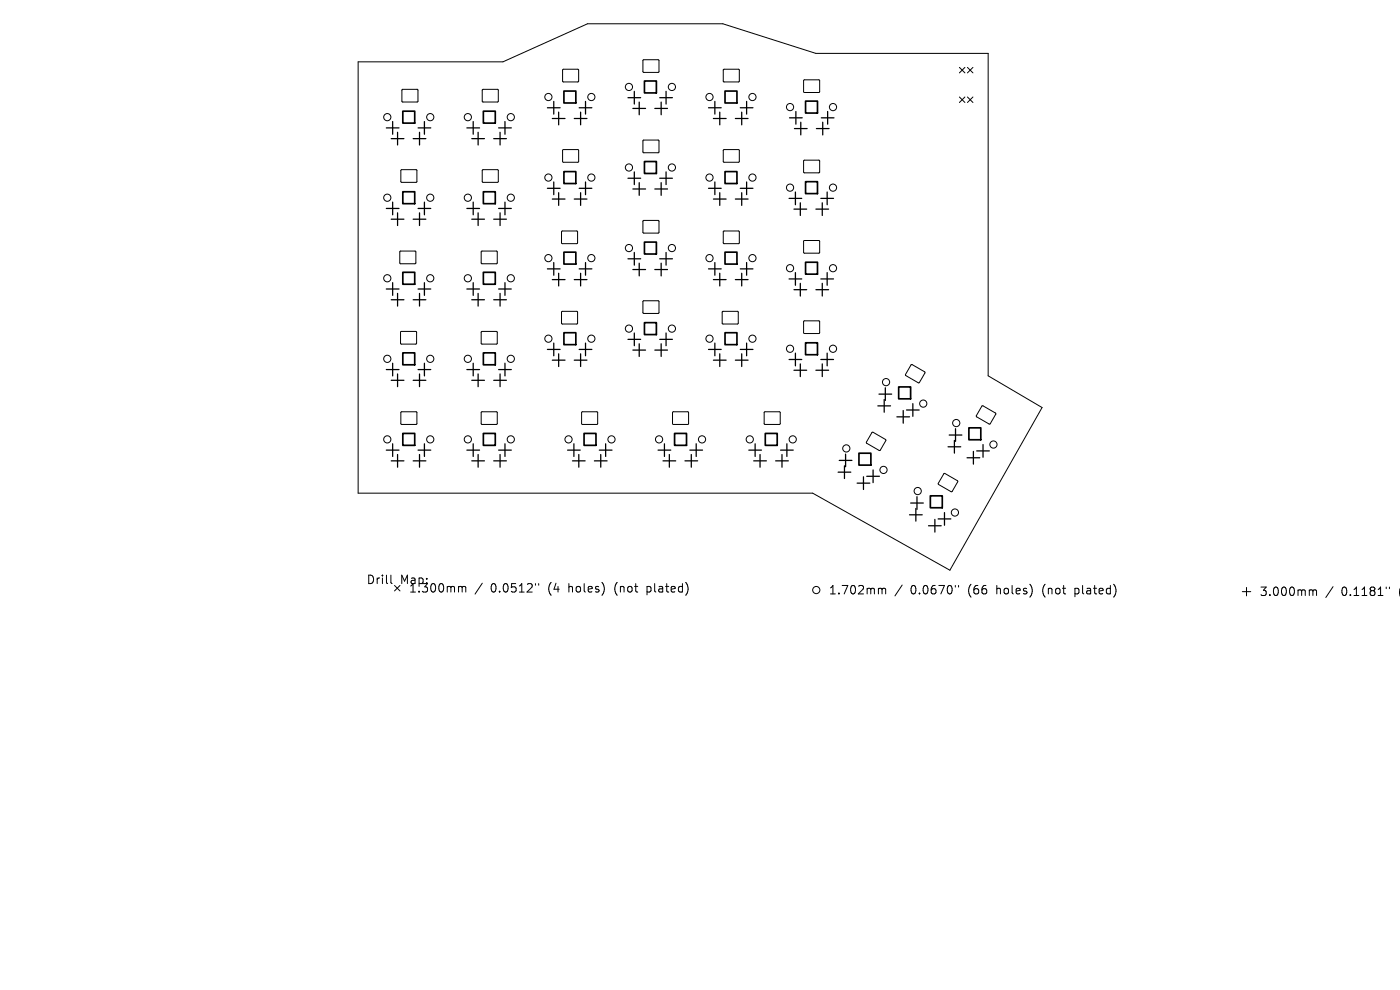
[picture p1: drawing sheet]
<svg xmlns="http://www.w3.org/2000/svg" width="297mm" height="210mm" viewBox="0 0 297 210" stroke-linecap="round" stroke-linejoin="round" font-family="sans-serif">
<defs><g id="words">
<g font-size="2.5">
<text x="77.7" y="124.1">Drill</text>
<text x="84.9" y="124.1">Map:</text>
<text x="86.7" y="125.9">1.300mm</text>
<text x="104.1" y="125.9">0.0512&quot;</text>
<text x="116.4" y="125.9">(4</text>
<text x="120.9" y="125.9">holes)</text>
<text x="130.8" y="125.9">(not</text>
<text x="137.8" y="125.9">plated)</text>
<text x="175.7" y="126.3">1.702mm</text>
<text x="193.2" y="126.3">0.0670&quot;</text>
<text x="205.5" y="126.3">(66</text>
<text x="211.6" y="126.3">holes)</text>
<text x="221.6" y="126.3">(not</text>
<text x="228.6" y="126.3">plated)</text>
<text x="267.1" y="126.7">3.000mm</text>
<text x="284.6" y="126.7">0.1181&quot;</text>
<text x="296.9" y="126.7">(1</text>
</g>
</g></defs>
<g fill="none" stroke="#000" stroke-width=".21">
<path d="M76 13.1h30.7l17.9-8.1h28.7l19.8 6.3h36.5v68.4l11.5 6.7-19.6 34.6-29.1-16.4h-96.4zM85.3 19h3.3v2.6h-3.3zM102.4 19h3.2l.1 2.6h-3.3zM119.4 14.7h3.3v2.6h-3.3zM136.4 12.7h3.3l.1 2.6h-3.3zM153.5 14.7h3.3v2.6h-3.3zM170.5 17h3.3v2.6h-3.3zM203.5 14.3l1.2 1.2M204.7 14.3l-1.2 1.2M205.2 14.3l1.2 1.2M206.4 14.3l-1.2 1.2M85.1 36h3.3v2.6h-3.3z"/>
<path d="M102.4 36h3.2l.1 2.6h-3.3zM119.4 31.8h3.3v2.5l-3.3 .1zM136.4 29.8l3.3-.1 .1 2.6-3.3 .1zM153.5 31.8h3.3v2.6h-3.3zM170.5 34h3.3v2.6h-3.3zM203.5 20.6l1.2 1.1M204.7 20.6l-1.2 1.1M205.2 20.6l1.2 1.1M206.4 20.6l-1.2 1.1M84.9 53.3h3.2l.1 2.6h-3.3zM102.1 53.3h3.3l.1 2.6h-3.4zM119.2 49.1l3.3-.1v2.6h-3.3z"/>
<path d="M136.4 46.8h3.3l.1 2.6h-3.3zM153.5 49.1l3.3-.1v2.6h-3.3zM170.5 51.1h3.3v2.5l-3.3 .1zM85 70.4l3.3-.1v2.6l-3.3 .1zM102.1 70.4l3.3-.1 .1 2.6-3.3 .1zM119.2 66.1h3.3v2.6h-3.3zM136.4 63.9l3.3-.1 .1 2.6-3.3 .1zM153.3 66.1h3.3v2.6h-3.3zM170.5 68.1h3.3v2.6h-3.3zM193.3 77.4l.2-.1 2.7 1.7-1.2 2.2-2.9-1.6zM85.1 87.4h3.3v2.6h-3.3zM102.1 87.4h3.3l.1 2.6h-3.3z"/>
<path d="M123.4 87.4h3.3l.1 2.6h-3.3zM142.7 87.4h3.3v2.6h-3.3zM162.2 87.4h3.3v2.6h-3.3zM185 91.7h.2l2.7 1.6-1.2 2.3-2.9-1.7zM208.3 86.1h.2l2.8 1.6-1.3 2.3-2.9-1.7zM200.2 100.5l.3-.1 2.7 1.6-1.3 2.3-2.9-1.6zM82.9 122v1.5l.3 .3M83.7 124.2l1.2 1.2M84.9 124.2l-1.2 1.2M97.5 124.4l.5 .1v.2M98 124.7l.3-.3 .4 .1 .1 1.1M98 124.7v.9"/>
<path d="M102.3 123.7l-1.5 2.3M113.6 123.8v.3M114.3 123.8v.3M186.6 124.8l.4 .1 .1 .1M187.1 125l.3-.2 .4 .1 .1 1.1M187.1 125v1M191.4 124.1l-1.5 2.3M202.7 124.2v.3M203.4 124.2v.3M263.5 125.5h1.8M264.4 124.6v1.8M278 125.1l.4 .1 .1 .2"/>
<path d="M278.5 125.4l.3-.3 .4 .1 .1 1.1M278.5 125.4v.9M282.8 124.4l-1.5 2.4M294.1 124.5v.4M294.8 124.5v.4"/>
<circle cx="133.4" cy="18.4" r=".76"/>
<circle cx="142.5" cy="18.4" r=".76"/>
<circle cx="82.2" cy="24.9" r=".76"/>
<circle cx="91.3" cy="24.9" r=".76"/>
<circle cx="99.2" cy="24.9" r=".76"/>
<circle cx="108.4" cy="24.9" r=".76"/>
<circle cx="116.3" cy="37.7" r=".76"/>
<circle cx="116.3" cy="20.6" r=".76"/>
<circle cx="125.5" cy="37.7" r=".76"/>
<circle cx="125.5" cy="20.6" r=".76"/>
<circle cx="133.4" cy="35.5" r=".76"/>
<circle cx="142.5" cy="35.5" r=".76"/>
<circle cx="150.5" cy="37.7" r=".76"/>
<circle cx="150.5" cy="20.6" r=".76"/>
<circle cx="159.6" cy="37.7" r=".76"/>
<circle cx="159.6" cy="20.6" r=".76"/>
<circle cx="167.6" cy="22.7" r=".76"/>
<circle cx="167.6" cy="39.8" r=".76"/>
<circle cx="176.7" cy="22.7" r=".76"/>
<circle cx="176.7" cy="39.8" r=".76"/>
<circle cx="82.2" cy="41.9" r=".76"/>
<circle cx="82.2" cy="59" r=".76"/>
<circle cx="91.3" cy="41.9" r=".76"/>
<circle cx="91.3" cy="59" r=".76"/>
<circle cx="99.2" cy="41.9" r=".76"/>
<circle cx="99.2" cy="59" r=".76"/>
<circle cx="108.4" cy="41.9" r=".76"/>
<circle cx="108.4" cy="59" r=".76"/>
<circle cx="116.3" cy="54.8" r=".76"/>
<circle cx="125.5" cy="54.8" r=".76"/>
<circle cx="133.4" cy="52.6" r=".76"/>
<circle cx="142.5" cy="52.6" r=".76"/>
<circle cx="150.5" cy="54.8" r=".76"/>
<circle cx="159.6" cy="54.8" r=".76"/>
<circle cx="167.6" cy="56.9" r=".76"/>
<circle cx="176.7" cy="56.9" r=".76"/>
<circle cx="82.2" cy="76.1" r=".76"/>
<circle cx="91.3" cy="76.1" r=".76"/>
<circle cx="99.2" cy="76.1" r=".76"/>
<circle cx="108.4" cy="76.1" r=".76"/>
<circle cx="116.3" cy="71.8" r=".76"/>
<circle cx="125.5" cy="71.8" r=".76"/>
<circle cx="133.4" cy="69.7" r=".76"/>
<circle cx="142.5" cy="69.7" r=".76"/>
<circle cx="150.5" cy="71.8" r=".76"/>
<circle cx="159.6" cy="71.8" r=".76"/>
<circle cx="167.6" cy="74" r=".76"/>
<circle cx="176.7" cy="74" r=".76"/>
<circle cx="82.2" cy="93.2" r=".76"/>
<circle cx="91.3" cy="93.2" r=".76"/>
<circle cx="99.2" cy="93.2" r=".76"/>
<circle cx="108.4" cy="93.2" r=".76"/>
<circle cx="120.6" cy="93.2" r=".76"/>
<circle cx="129.7" cy="93.2" r=".76"/>
<circle cx="139.8" cy="93.2" r=".76"/>
<circle cx="148.9" cy="93.2" r=".76"/>
<circle cx="159.1" cy="93.2" r=".76"/>
<circle cx="168.2" cy="93.2" r=".76"/>
<circle cx="179.5" cy="95.1" r=".76"/>
<circle cx="187.4" cy="99.7" r=".76"/>
<circle cx="188" cy="81.1" r=".76"/>
<circle cx="195.9" cy="85.6" r=".76"/>
<circle cx="202.9" cy="89.7" r=".76"/>
<circle cx="210.8" cy="94.3" r=".76"/>
<circle cx="194.7" cy="104.2" r=".76"/>
<circle cx="202.6" cy="108.7" r=".76"/>
<circle cx="173.2" cy="125.2" r=".76"/>
</g>
<g fill="none" stroke="#000" stroke-width=".27">
<path d="M134.6 19.4v2.7M141.3 19.4v2.7M82 27.1h2.6M83 29.4h2.7M83.3 25.8v2.7M84.3 28.1v2.7M87.7 29.4h2.6M88.7 27.1h2.7M89 28.1v2.7M90 25.8v2.7M99 27.1h2.7M100.1 29.4h2.7"/>
<path d="M100.4 25.8v2.7M101.4 28.1v2.7M104.7 29.4h2.7M105.8 27.1h2.7M106.1 28.1v2.7M107.1 25.8v2.7M116.1 22.9h2.7M116.1 39.9h2.7M117.2 25.1h2.7M117.5 21.5v2.7M117.5 38.6v2.7M118.5 23.8v2.7"/>
<path d="M121.8 25.1h2.7M122.9 22.9h2.7M122.9 39.9h2.7M123.2 23.8v2.7M124.2 21.5v2.7M124.2 38.6v2.7M133.2 20.7h2.7M133.2 37.8h2.7M134.3 23h2.7M134.6 36.5v2.7M135.6 21.7v2.6M135.6 38.7v2.7"/>
<path d="M138.9 23h2.7M140 20.7h2.6M140 37.8h2.6M140.3 21.7v2.6M140.3 38.7v2.7M141.3 36.5v2.7M150.3 22.9h2.7M150.3 39.9h2.7M151.3 25.1h2.7M151.7 21.5v2.7M151.7 38.6v2.7M152.7 23.8v2.7"/>
<path d="M156 25.1h2.7M157 22.9h2.7M157 39.9h2.7M157.4 23.8v2.7M158.4 21.5v2.7M158.4 38.6v2.7M167.5 25h2.7M168.5 27.3h2.7M168.8 23.6v2.7M169.9 25.9v2.7M173.2 27.3h2.7M174.2 25h2.7"/>
<path d="M174.5 25.9v2.7M175.6 23.6v2.7M82 44.2h2.6M83 46.5h2.7M83.3 42.9v2.7M83.3 60v2.7M84.3 45.2v2.6M87.7 46.5h2.6M88.7 44.2h2.7M89 45.2v2.6M90 42.9v2.7M90 60v2.7"/>
<path d="M99 44.2h2.7M100.1 46.5h2.7M100.4 42.9v2.7M100.4 60v2.7M101.4 45.2v2.6M104.7 46.5h2.7M105.8 44.2h2.7M106.1 45.2v2.6M107.1 42.9v2.7M107.1 60v2.7M116.1 57h2.7M117.2 42.2h2.7"/>
<path d="M117.2 59.3h2.7M117.5 55.7v2.7M118.5 40.9v2.7M118.5 58v2.7M121.8 42.2h2.7M121.8 59.3h2.7M122.9 57h2.7M123.2 40.9v2.7M123.2 58v2.7M124.2 55.7v2.7M133.2 54.9h2.7M134.3 40.1h2.7"/>
<path d="M134.3 57.2h2.7M134.6 53.6v2.6M135.6 55.8v2.7M138.9 40.1h2.7M138.9 57.2h2.7M140 54.9h2.6M140.3 55.8v2.7M141.3 53.6v2.6M150.3 57h2.7M151.3 42.2h2.7M151.3 59.3h2.7M151.7 55.7v2.7"/>
<path d="M152.7 40.9v2.7M152.7 58v2.7M156 42.2h2.7M156 59.3h2.7M157 57h2.7M157.4 40.9v2.7M157.4 58v2.7M158.4 55.7v2.7M167.4 42.1h2.7M167.4 59.2h2.7M168.4 44.4h2.7M168.7 40.7v2.7"/>
<path d="M168.7 57.8v2.7M169.8 43v2.7M173.1 44.4h2.7M174.1 42.1h2.7M174.1 59.2h2.7M174.4 43v2.7M175.5 40.7v2.7M175.5 57.8v2.7M82 61.3h2.6M82 78.4h2.6M83 63.6h2.7M83.3 77.1v2.6"/>
<path d="M84.3 62.2v2.7M84.3 79.3v2.7M87.7 63.6h2.6M88.7 61.3h2.7M88.7 78.4h2.7M89 62.2v2.7M89 79.3v2.7M90 77.1v2.6M99 61.3h2.7M99 78.4h2.7M100.1 63.6h2.7M100.4 77.1v2.6"/>
<path d="M101.4 62.2v2.7M101.4 79.3v2.7M104.7 63.6h2.7M105.8 61.3h2.7M105.8 78.4h2.7M106.1 62.2v2.7M106.1 79.3v2.7M107.1 77.1v2.6M116.1 74.1h2.7M117.2 76.4h2.7M117.5 72.8v2.7M118.5 75.1v2.6"/>
<path d="M121.8 76.4h2.7M122.9 74.1h2.7M123.2 75.1v2.6M124.2 72.8v2.7M133.2 72h2.7M134.3 74.3h2.7M134.6 70.6v2.7M135.6 72.9v2.7M138.9 74.3h2.7M140 72h2.6M140.3 72.9v2.7M141.3 70.6v2.7"/>
<path d="M150.3 74.1h2.7M151.3 76.4h2.7M151.7 72.8v2.7M152.7 75.1v2.6M156 76.4h2.7M157 74.1h2.7M157.4 75.1v2.6M158.4 72.8v2.7M167.4 76.3h2.7M168.4 61.4h2.7M168.4 78.5h2.7M168.7 74.9v2.7"/>
<path d="M169.8 60.1v2.7M169.8 77.2v2.7M173.1 61.4h2.7M173.1 78.5h2.7M174.1 76.3h2.7M174.4 60.1v2.7M174.4 77.2v2.7M175.5 74.9v2.7M82 95.5h2.6M83 80.7h2.7M83 97.8h2.7M83.3 94.1v2.7"/>
<path d="M84.3 96.4v2.7M87.7 80.7h2.6M87.7 97.8h2.6M88.7 95.5h2.7M89 96.4v2.7M90 94.1v2.7M99 95.5h2.7M100.1 80.7h2.7M100.1 97.8h2.7M100.4 94.1v2.7M101.4 96.4v2.7M104.7 80.7h2.7"/>
<path d="M104.7 97.8h2.7M105.8 95.5h2.7M106.1 96.4v2.7M107.1 94.1v2.7M120.4 95.5h2.7M121.4 97.8h2.7M121.7 94.1v2.7M122.8 96.4v2.7M126.1 97.8h2.7M127.1 95.5h2.7M127.4 96.4v2.7M128.5 94.1v2.7"/>
<path d="M139.6 95.5h2.7M140.7 97.8h2.6M141 94.1v2.7M142 96.4v2.7M145.3 97.8h2.7M146.3 95.5h2.7M146.7 96.4v2.7M147.7 94.1v2.7M158.9 95.5h2.6M159.9 97.8h2.7M160.2 94.1v2.7M161.2 96.4v2.7"/>
<path d="M164.5 97.8h2.7M165.6 95.5h2.7M165.9 96.4v2.7M166.9 94.1v2.7M178 97.7h2.7M179.1 98.8v2.7M179.4 96.3v2.7M185.2 99.7v2.7M186.2 86.1h2.7M186.5 83.6h2.7M187.6 84.8v2.6M187.8 82.3v2.6"/>
<path d="M190.3 88.4h2.7M191.6 87.1v2.7M192.3 87h2.7M193.7 85.6v2.7M201.1 94.8h2.7M201.4 92.3h2.7M202.5 93.4v2.7M202.7 90.9v2.7M205.2 97.1h2.6M206.5 95.8v2.7M207.2 95.7h2.7M208.5 94.3v2.7"/>
<path d="M177.8 100.2h2.7M181.8 102.5h2.7M183.2 101.1v2.7M183.9 101h2.7M192.9 109.2h2.7M193.2 106.7h2.7M194.3 107.9v2.6M194.5 105.4v2.7M197 111.5h2.7M198.3 110.2v2.7M199 110.1h2.7M200.4 108.7v2.7"/>
</g>
<g fill="none" stroke="#000" stroke-width=".36">
<path d="M119.6 19.3h2.6v2.5h-2.6zM136.7 17.2h2.5v2.5h-2.5zM153.8 19.3h2.5v2.5h-2.5zM85.5 23.6h2.5v2.5h-2.5zM102.5 23.6h2.6v2.5h-2.6zM119.6 36.4h2.6v2.5h-2.6zM136.7 34.3h2.5v2.5h-2.5zM153.8 36.4h2.5v2.5h-2.5zM170.9 21.5h2.5v2.5h-2.5zM170.9 38.5h2.5v2.6h-2.5zM85.5 40.7h2.5v2.5h-2.5zM85.5 57.8h2.5v2.5h-2.5z"/>
<path d="M102.5 40.7h2.6v2.5h-2.6zM102.5 57.8h2.6v2.5h-2.6zM119.6 53.5h2.6v2.5h-2.6zM136.7 51.4h2.5v2.5h-2.5zM153.8 53.5h2.5v2.5h-2.5zM170.9 55.6h2.5v2.6h-2.5zM85.5 74.9h2.5v2.5h-2.5zM102.5 74.9h2.6v2.5h-2.6zM119.6 70.6h2.6v2.5h-2.6zM136.7 68.4h2.5v2.6h-2.5zM153.8 70.6h2.5v2.5h-2.5zM170.9 72.7h2.5v2.5h-2.5z"/>
<path d="M85.5 91.9h2.5v2.6h-2.5zM102.5 91.9h2.6v2.6h-2.6zM123.9 91.9h2.5v2.6h-2.5zM143.1 91.9h2.5v2.6h-2.5zM162.4 91.9h2.5v2.6h-2.5zM182.2 96.1h2.6v2.6h-2.6zM190.7 82.1h2.5v2.5h-2.5zM205.5 90.8h2.6v2.5h-2.6zM197.4 105.2h2.5v2.5h-2.5z"/>
</g>
<use href="#words"/>
</svg>
